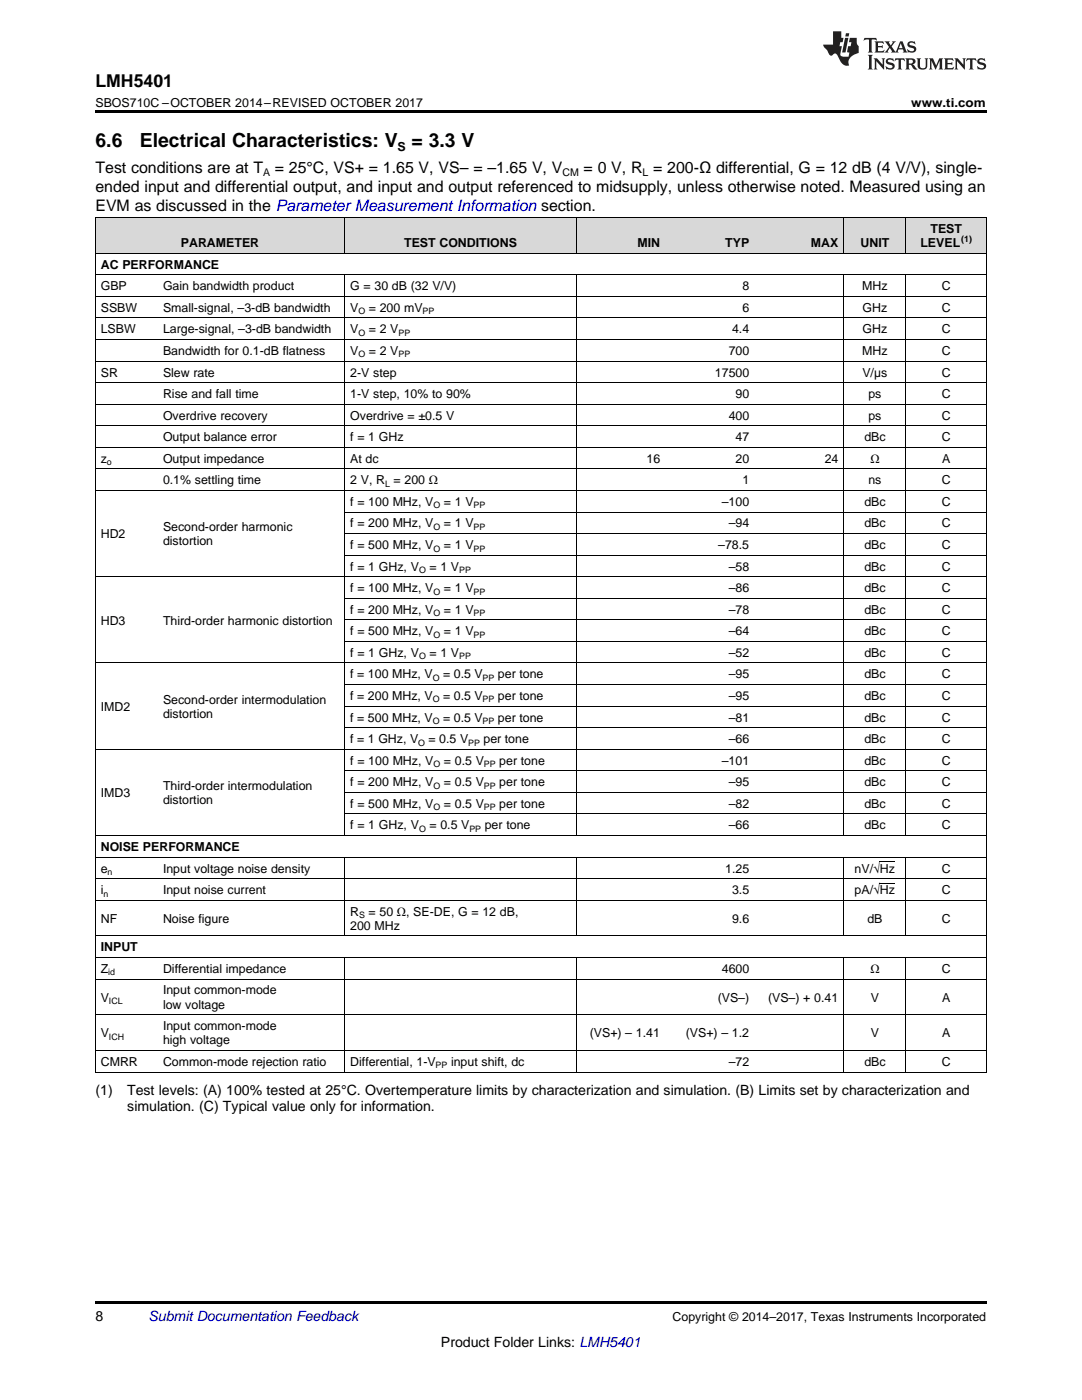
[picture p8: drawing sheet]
<svg xmlns="http://www.w3.org/2000/svg" width="216mm" height="279mm" viewBox="0 0 216 279" stroke-linecap="round" stroke-linejoin="round" font-family="sans-serif">
<defs><g id="words">
<g font-size="3.9">
<text x="19" y="29.3">6.6</text>
<text x="27.9" y="29.3">Electrical Characteristics: V</text>
<text x="82.1" y="29.3">= 3.3 V</text>
</g>
<text font-size="3.5" x="19" y="17.3">LMH5401</text>
<g font-size="3.2">
<text x="19" y="34.4">Test conditions are at T</text>
<text x="54.9" y="34.4">= 25°C, VS+ = 1.65 V, VS– = –1.65 V, V</text>
<text x="116.5" y="34.4">= 0 V, R = 200-Ω differential, G = 12 dB (4 V/V), single-</text>
<text x="19" y="38.3">ended input and differential output, and input and output referenced to midsupply, unless otherwise noted. Measured using an</text>
<text x="19" y="42.2">EVM as discussed in the Parameter Measurement Information section.</text>
</g>
<g font-size="2.8">
<text x="19" y="218.6">(1)</text>
<text x="25.4" y="218.6">Test levels: (A) 100% tested at 25°C. Overtemperature limits by characterization and simulation. (B) Limits set by characterization and</text>
<text x="25.4" y="221.8">simulation. (C) Typical value only for information.</text>
<text x="19" y="263.6">8</text>
<text x="88" y="268.9">Product Folder Links: LMH5401</text>
</g>
<text font-size="2.8" fill="#0000c8" x="29.6" y="263.6">Submit Documentation Feedback</text>
<g font-size="2.5">
<text x="19" y="21.4">SBOS710C –OCTOBER 2014–REVISED OCTOBER 2017</text>
<text x="181.8" y="21.4">www.ti.com</text>
<text x="79.3" y="30.1">S</text>
<text x="185.7" y="46.5">TEST</text>
<text x="20.1" y="53.6">AC PERFORMANCE</text>
<text x="36.1" y="49.3">PARAMETER</text>
<text x="80.6" y="49.3">TEST CONDITIONS</text>
<text x="127.2" y="49.3">MIN</text>
<text x="144.7" y="49.3">TYP</text>
<text x="161.8" y="49.3">MAX</text>
<text x="171.7" y="49.3">UNIT</text>
<text x="183.7" y="49.3">LEVEL</text>
<text x="20.1" y="57.9">GBP</text>
<text x="32.5" y="57.9">Gain bandwidth product</text>
<text x="69.9" y="57.9">G = 30 dB (32 V/V)</text>
<text x="148.2" y="57.9">8</text>
<text x="172" y="57.9">MHz</text>
<text x="187.9" y="57.9">C</text>
<text x="20.1" y="62.2">SSBW</text>
<text x="32.5" y="62.2">Small-signal, –3-dB bandwidth</text>
<text x="69.9" y="62.2">V</text>
<text x="73.6" y="62.2">= 200 mV</text>
<text x="148.2" y="62.2">6</text>
<text x="172.1" y="62.2">GHz</text>
<text x="187.9" y="62.2">C</text>
<text x="20.1" y="66.5">LSBW</text>
<text x="32.5" y="66.5">Large-signal, –3-dB bandwidth</text>
<text x="32.5" y="70.8">Bandwidth for 0.1-dB flatness</text>
<text x="69.9" y="66.5">V</text>
<text x="69.9" y="70.8">V</text>
<text x="73.6" y="66.5">= 2 V</text>
<text x="73.6" y="70.8">= 2 V</text>
<text x="145.4" y="70.8">700</text>
<text x="146.1" y="66.5">4.4</text>
<text x="172" y="70.8">MHz</text>
<text x="172.1" y="66.5">GHz</text>
<text x="187.9" y="66.5">C</text>
<text x="187.9" y="70.8">C</text>
<text x="20.1" y="75.1">SR</text>
<text x="32.5" y="75.1">Slew rate</text>
<text x="69.9" y="75.1">2-V step</text>
<text x="142.7" y="75.1">17500</text>
<text x="172.1" y="75.1">V/µs</text>
<text x="187.9" y="75.1">C</text>
<text x="32.5" y="79.4">Rise and fall time</text>
<text x="32.5" y="83.7">Overdrive recovery</text>
<text x="69.9" y="79.4">1-V step, 10% to 90%</text>
<text x="69.9" y="83.7">Overdrive = ±0.5 V</text>
<text x="145.4" y="83.7">400</text>
<text x="146.8" y="79.4">90</text>
<text x="173.3" y="79.4">ps</text>
<text x="173.3" y="83.7">ps</text>
<text x="187.9" y="79.4">C</text>
<text x="187.9" y="83.7">C</text>
<text x="32.5" y="88.1">Output balance error</text>
<text x="69.9" y="88.1">f = 1 GHz</text>
<text x="146.8" y="88.1">47</text>
<text x="172.5" y="88.1">dBc</text>
<text x="187.9" y="88.1">C</text>
<text x="20.1" y="92.4">z</text>
<text x="32.5" y="92.4">Output impedance</text>
<text x="69.9" y="92.4">At dc</text>
<text x="129" y="92.4">16</text>
<text x="146.8" y="92.4">20</text>
<text x="164.6" y="92.4">24</text>
<text x="173.7" y="92.4">Ω</text>
<text x="188" y="92.4">A</text>
<text x="32.5" y="96.7">0.1% settling time</text>
<text x="69.9" y="96.7">2 V, R = 200 Ω</text>
<text x="69.9" y="101">f = 100 MHz, V</text>
<text x="88.6" y="101">= 1 V</text>
<text x="144" y="101">–100</text>
<text x="148.2" y="96.7">1</text>
<text x="172.5" y="101">dBc</text>
<text x="173.3" y="96.7">ns</text>
<text x="187.9" y="96.7">C</text>
<text x="187.9" y="101">C</text>
<text x="20.1" y="107.4">HD2</text>
<text x="32.5" y="106">Second-order harmonic</text>
<text x="69.9" y="105.3">f = 200 MHz, V</text>
<text x="88.6" y="105.3">= 1 V</text>
<text x="145.4" y="105.3">–94</text>
<text x="172.5" y="105.3">dBc</text>
<text x="187.9" y="105.3">C</text>
<text x="32.5" y="108.8">distortion</text>
<text x="69.9" y="109.6">f = 500 MHz, V</text>
<text x="69.9" y="113.9">f = 1 GHz, V</text>
<text x="85.7" y="113.9">= 1 V</text>
<text x="88.6" y="109.6">= 1 V</text>
<text x="143.3" y="109.6">–78.5</text>
<text x="145.4" y="113.9">–58</text>
<text x="172.5" y="109.6">dBc</text>
<text x="172.5" y="113.9">dBc</text>
<text x="187.9" y="109.6">C</text>
<text x="187.9" y="113.9">C</text>
<text x="69.9" y="118.2">f = 100 MHz, V</text>
<text x="88.6" y="118.2">= 1 V</text>
<text x="145.4" y="118.2">–86</text>
<text x="172.5" y="118.2">dBc</text>
<text x="187.9" y="118.2">C</text>
<text x="20.1" y="124.6">HD3</text>
<text x="32.5" y="124.6">Third-order harmonic distortion</text>
<text x="69.9" y="122.5">f = 200 MHz, V</text>
<text x="88.6" y="122.5">= 1 V</text>
<text x="145.4" y="122.5">–78</text>
<text x="172.5" y="122.5">dBc</text>
<text x="187.9" y="122.5">C</text>
<text x="69.9" y="126.8">f = 500 MHz, V</text>
<text x="69.9" y="131.1">f = 1 GHz, V</text>
<text x="85.7" y="131.1">= 1 V</text>
<text x="88.6" y="126.8">= 1 V</text>
<text x="145.4" y="126.8">–64</text>
<text x="145.4" y="131.1">–52</text>
<text x="172.5" y="126.8">dBc</text>
<text x="172.5" y="131.1">dBc</text>
<text x="187.9" y="126.8">C</text>
<text x="187.9" y="131.1">C</text>
<text x="69.9" y="135.4">f = 100 MHz, V</text>
<text x="88.4" y="135.4">= 0.5 V</text>
<text x="99.4" y="135.4">per tone</text>
<text x="145.4" y="135.4">–95</text>
<text x="172.5" y="135.4">dBc</text>
<text x="187.9" y="135.4">C</text>
<text x="20.1" y="141.9">IMD2</text>
<text x="32.5" y="140.4">Second-order intermodulation</text>
<text x="32.5" y="143.3">distortion</text>
<text x="69.9" y="139.7">f = 200 MHz, V</text>
<text x="88.4" y="139.7">= 0.5 V</text>
<text x="99.4" y="139.7">per tone</text>
<text x="145.4" y="139.7">–95</text>
<text x="172.5" y="139.7">dBc</text>
<text x="187.9" y="139.7">C</text>
<text x="69.9" y="144">f = 500 MHz, V</text>
<text x="69.9" y="148.3">f = 1 GHz, V</text>
<text x="85.5" y="148.3">= 0.5 V</text>
<text x="88.4" y="144">= 0.5 V</text>
<text x="96.5" y="148.3">per tone</text>
<text x="99.4" y="144">per tone</text>
<text x="145.4" y="144">–81</text>
<text x="145.4" y="148.3">–66</text>
<text x="172.5" y="144">dBc</text>
<text x="172.5" y="148.3">dBc</text>
<text x="187.9" y="144">C</text>
<text x="187.9" y="148.3">C</text>
<text x="69.9" y="152.6">f = 100 MHz, V</text>
<text x="88.6" y="152.6">= 0.5 V</text>
<text x="99.6" y="152.6">per tone</text>
<text x="144" y="152.6">–101</text>
<text x="172.5" y="152.6">dBc</text>
<text x="187.9" y="152.6">C</text>
<text x="20.1" y="159.1">IMD3</text>
<text x="32.5" y="157.7">Third-order intermodulation</text>
<text x="32.5" y="160.5">distortion</text>
<text x="69.9" y="156.9">f = 200 MHz, V</text>
<text x="69.9" y="161.2">f = 500 MHz, V</text>
<text x="88.6" y="156.9">= 0.5 V</text>
<text x="88.6" y="161.2">= 0.5 V</text>
<text x="99.6" y="156.9">per tone</text>
<text x="99.6" y="161.2">per tone</text>
<text x="145.4" y="156.9">–95</text>
<text x="145.4" y="161.2">–82</text>
<text x="172.5" y="156.9">dBc</text>
<text x="172.5" y="161.2">dBc</text>
<text x="187.9" y="156.9">C</text>
<text x="187.9" y="161.2">C</text>
<text x="69.9" y="165.5">f = 1 GHz, V</text>
<text x="85.7" y="165.5">= 0.5 V</text>
<text x="96.7" y="165.5">per tone</text>
<text x="145.4" y="165.5">–66</text>
<text x="172.5" y="165.5">dBc</text>
<text x="187.9" y="165.5">C</text>
<text x="20.1" y="169.8">NOISE PERFORMANCE</text>
<text x="20.1" y="174.1">e</text>
<text x="20.1" y="178.4">i</text>
<text x="32.5" y="174.1">Input voltage noise density</text>
<text x="32.5" y="178.4">Input noise current</text>
<text x="144.7" y="174.1">1.25</text>
<text x="146.1" y="178.4">3.5</text>
<text x="170.5" y="174.1">nV/√Hz</text>
<text x="170.5" y="178.4">pA/√Hz</text>
<text x="187.9" y="174.1">C</text>
<text x="187.9" y="178.4">C</text>
<text x="20.1" y="184.1">NF</text>
<text x="32.5" y="184.1">Noise figure</text>
<text x="69.9" y="182.7">R</text>
<text x="69.9" y="185.6">200 MHz</text>
<text x="73.6" y="182.7">= 50 Ω, SE-DE, G = 12 dB,</text>
<text x="146.1" y="184.1">9.6</text>
<text x="173.1" y="184.1">dB</text>
<text x="187.9" y="184.1">C</text>
<text x="20.1" y="189.9">INPUT</text>
<text x="20.1" y="194.2">Z</text>
<text x="32.5" y="194.2">Differential impedance</text>
<text x="144" y="194.2">4600</text>
<text x="173.7" y="194.2">Ω</text>
<text x="187.9" y="194.2">C</text>
<text x="20.1" y="199.9">V</text>
<text x="32.5" y="198.5">Input common-mode</text>
<text x="32.5" y="201.3">low voltage</text>
<text x="143.2" y="199.9">(VS–)</text>
<text x="153.2" y="199.9">(VS–) + 0.41</text>
<text x="173.8" y="199.9">V</text>
<text x="188" y="199.9">A</text>
<text x="20.1" y="207">V</text>
<text x="32.5" y="205.6">Input common-mode</text>
<text x="32.5" y="208.4">high voltage</text>
<text x="117.7" y="207">(VS+) – 1.41</text>
<text x="136.8" y="207">(VS+) – 1.2</text>
<text x="173.8" y="207">V</text>
<text x="188" y="207">A</text>
<text x="20.1" y="212.7">CMRR</text>
<text x="32.5" y="212.7">Common-mode rejection ratio</text>
<text x="69.9" y="212.7">Differential, 1-V</text>
<text x="90" y="212.7">input shift, dc</text>
<text x="145.4" y="212.7">–72</text>
<text x="172.5" y="212.7">dBc</text>
<text x="187.9" y="212.7">C</text>
<text x="134.2" y="263.6">Copyright © 2014–2017, Texas Instruments Incorporated</text>
</g>
<g font-size="2.1">
<text x="52.5" y="35.1">A</text>
<text x="112.2" y="35.1">CM</text>
<text x="128.2" y="35.1">L</text>
</g>
<g font-size="1.8">
<text x="191.8" y="48.3">(1)</text>
<text x="71.5" y="62.7">O</text>
<text x="84.3" y="62.7">PP</text>
<text x="71.5" y="67">O</text>
<text x="71.5" y="71.3">O</text>
<text x="79.5" y="67">PP</text>
<text x="79.5" y="71.3">PP</text>
<text x="21.3" y="92.9">o</text>
<text x="76.8" y="97.2">L</text>
<text x="86.5" y="101.5">O</text>
<text x="94.5" y="101.5">PP</text>
<text x="86.5" y="105.8">O</text>
<text x="94.5" y="105.8">PP</text>
<text x="86.5" y="110.1">O</text>
<text x="94.5" y="110.1">PP</text>
<text x="83.6" y="114.4">O</text>
<text x="86.5" y="118.7">O</text>
<text x="91.6" y="114.4">PP</text>
<text x="94.5" y="118.7">PP</text>
<text x="86.5" y="123">O</text>
<text x="94.5" y="123">PP</text>
<text x="83.6" y="131.6">O</text>
<text x="86.5" y="127.3">O</text>
<text x="91.6" y="131.6">PP</text>
<text x="94.5" y="127.3">PP</text>
<text x="86.4" y="135.9">O</text>
<text x="96.3" y="135.9">PP</text>
<text x="86.4" y="140.2">O</text>
<text x="96.3" y="140.2">PP</text>
<text x="83.5" y="148.8">O</text>
<text x="86.4" y="144.5">O</text>
<text x="93.4" y="148.8">PP</text>
<text x="96.3" y="144.5">PP</text>
<text x="86.5" y="153.1">O</text>
<text x="96.6" y="153.1">PP</text>
<text x="86.5" y="157.4">O</text>
<text x="86.5" y="161.7">O</text>
<text x="96.6" y="157.4">PP</text>
<text x="96.6" y="161.7">PP</text>
<text x="83.6" y="166">O</text>
<text x="93.7" y="166">PP</text>
<text x="20.6" y="178.9">n</text>
<text x="21.4" y="174.6">n</text>
<text x="71.6" y="183.2">S</text>
<text x="21.6" y="194.7">id</text>
<text x="21.7" y="200.4">ICL</text>
<text x="21.7" y="207.5">ICH</text>
<text x="86.9" y="213.2">PP</text>
</g>
</g></defs>
<g fill="#d8d8d8">
<path d="M19 43.5h12.5v7.1h-12.5z"/>
<path d="M31.5 43.5h37.3v7.1h-37.3z"/>
<path d="M68.8 43.5h21.4v7.1h-21.4z"/>
<path d="M90.2 43.5h24.8v7.1h-24.8z"/>
<path d="M115 43.5h17.8v7.1h-17.8z"/>
<path d="M132.8 43.5h17.8v7.1h-17.8z"/>
<path d="M150.6 43.5h17.8v7.1h-17.8z"/>
<path d="M168.4 43.5h12.4v7.1h-12.4z"/>
<path d="M180.8 43.5h16v7.1h-16z"/>
</g>
<path d="M19 22h177.8v.5h-177.8zM19 259.7h177.8v.5h-177.8z" fill="#000"/>
<g fill="none" stroke="#000" stroke-width=".2">
<path d="M19 59.1h177.8M19 54.8h177.8M19 50.5h177.8M19 43.4h177.8M19.1 43.4v170.6M68.8 43.4v7.2M68.8 54.9v111.9M115 43.4v7.2M115 54.9v111.9M168.3 43.4v7.2M168.3 54.9v111.9M180.8 43.4v7.2"/>
<path d="M180.8 54.9v111.9M196.8 43.4v170.6M19 76.4h177.8M19 72.1h177.8M19 67.8h177.8M19 63.4h177.8M19 97.9h177.8M19 93.6h177.8M19 89.3h177.8M19 85h177.8M19 80.7h177.8M19 115.1h177.8"/>
<path d="M68.8 119.4h128M68.8 110.8h128M68.8 106.5h128M68.8 102.2h128M19 132.3h177.8M68.8 136.6h128M68.8 128h128M68.8 123.7h128M19 149.5h177.8M68.8 158.1h128M68.8 153.8h128M68.8 145.2h128"/>
<path d="M68.8 140.9h128M19 179.7h177.8M19 175.3h177.8M19 171h177.8M19 166.7h177.8M68.8 171.1v15.7M68.8 162.4h128M115 171.1v15.7M168.3 171.1v15.7M180.8 171.1v15.7M19 195.4h177.8M19 191.1h177.8"/>
<path d="M19 186.8h177.8M68.8 191.1v22.9M115 191.1v22.9M168.3 191.1v22.9M180.8 191.1v22.9M19 213.9h177.8M19 209.6h177.8M19 202.5h177.8"/>
</g>
<g fill="#231f20">
<path d="M172.5 7.6l-.1 .5 .4-.2h.6v.1v2.1l-.2 .4h.9l-.2-.4v-2.1l.1-.1h.5l.5 .2-.2-.5zM174.5 8.3l.2 .3v1.5l-.2 .4h1.8l.2-.6a1.04 1.04 0 0 1-1.3 .2v-.7h.6l.3 .2v-.6l-.3 .2h-.6v-.6l.8-.1 .4 .3-.2-.5zM176.5 8.3l.9 1.1-.9 1.1h.8l-.2-.2 .4-.7 .5 .7-.2 .2h1.5l-.2-.2 .2-.4h.9l.1 .4-.2 .2h1l-.3-.3-.7-1.9h-.5l-.9 2-.8-1 .9-1h-.8l.1 .3-.4 .5-.3-.6 .1-.2zM179.7 8.6l.4 1h-.7zM181.3 8.4a.63 .63 0 0 0-.2 .7 .63 .63 0 0 0 .6 .4l.6 .2 .1 .2a.75 .75 0 0 1-.7 .4 .75 .75 0 0 1-.6-.5l.1 .7 .1-.1a1.11 1.11 0 0 0 1.5-.6 1.13 1.13 0 0 0-1.2-.8l-.1-.4a1.04 1.04 0 0 1 1.2 .2l-.2-.5-.2 .1-.4-.2zM173.2 10.9l.2 .4v2.2l-.2 .4h1l-.3-.4v-2.2l.3-.4zM174.3 11.6l.3 .4v1.5l-.3 .4h.8l-.2-.4v-1.3l1.5 1.7v-1.9l.2-.4h-.7l.2 .4v.9l-1.1-1.3zM177 11.8a.62 .62 0 0 0-.2 .7 .62 .62 0 0 0 .6 .4l.6 .1 .1 .3a.76 .76 0 0 1-.7 .3 .76 .76 0 0 1-.7-.4l.2 .7 .1-.1a1.11 1.11 0 0 0 1.5-.6 1.13 1.13 0 0 0-1.2-.8l-.1-.4a1.04 1.04 0 0 1 1.2 .2l-.2-.6-.2 .1-.5-.1zM178.7 11.6l-.2 .6a.61 .61 0 0 1 .8-.3v1.6l-.2 .4h.9l-.2-.4v-1.6a.63 .63 0 0 1 .7 .3l-.1-.6zM180.6 11.6l.3 .4v1.5l-.3 .4h1l-.2-.2-.1-.8 .6 .2a.76 .76 0 0 0 1.2 .7l-1-1a.58 .58 0 0 0 .6-.5 .58 .58 0 0 0-.5-.6zM181.4 11.9h.1a.45 .45 0 0 1 .5 .1 .45 .45 0 0 1 .1 .5l-.8 .2zM182.9 11.6l.2 .2a2.17 2.17 0 0 0 .3 1.9 .99 .99 0 0 0 1.6-.6v-1.1l.2-.4h-.7l.2 .2a1.92 1.92 0 0 1-.2 1.8 .6 .6 0 0 1-.9-.5v-1.1l.2-.4zM185.4 11.6l.2 .4v1.5l-.2 .4h.7l-.2-.4v-1.4l.8 1.8 .8-1.8v1.4l-.2 .4h.9l-.2-.4v-1.5l.2-.4h-.8l-.6 1.5-.6-1.5zM188.4 11.6l.2 .4v1.5l-.2 .4h1.8l.1-.6a1.04 1.04 0 0 1-1.2 .1v-.6h.5l.4 .2v-.6l-.4 .2h-.5v-.7h.8l.3 .3-.1-.6zM190.5 11.6l.2 .4v1.5l-.2 .4h.7l-.2-.4v-1.3l1.5 1.7v-1.9l.2-.4h-.7l.2 .4v.9l-1.1-1.3zM192.9 11.6l-.1 .6a.61 .61 0 0 1 .7-.3l.1 1.6-.3 .4h1l-.3-.4 .1-1.6a.63 .63 0 0 1 .7 .3l-.1-.6zM195.2 11.8a.62 .62 0 0 0-.2 .7 .62 .62 0 0 0 .6 .4l.6 .1 .1 .3a.76 .76 0 0 1-.7 .3 .76 .76 0 0 1-.6-.4l.1 .7 .1-.1a1.11 1.11 0 0 0 1.6-.6 1.13 1.13 0 0 0-1.3-.8l-.1-.4a1.04 1.04 0 0 1 1.2 .2l-.1-.6-.2 .1-.5-.1z"/>
<path d="M166.2 6.3v2.6h-1.9v.4l.8 .9a.91 .91 0 0 0 1 .8 .56 .56 0 0 1 .5-.3 .56 .56 0 0 1 .5 .3l.4 .8a1.53 1.53 0 0 0 1.9 1.2 1.54 1.54 0 0 1 1-2.1l.9-.3v-1.4a1.52 1.52 0 0 1-.4-1.6h-1.3l-.2 .8h.5l-.2 .8h-.5l-.1 1v.2l.4 .1-.2 .8a1.93 1.93 0 0 1-1.6-.3l.3-1.8h-.5l.2-.8h.4l.2-.8h-.4v-1.3zM168.6 7.6l-.6 2.9h.7l.6-2.9zM168.8 6.6l-.1 .7h.6l.2-.7z"/>
</g>
<path d="M175.6 176.3h3M175.6 172h3" fill="none" stroke="#000" stroke-width=".2"/>
<use href="#words"/>
</svg>
